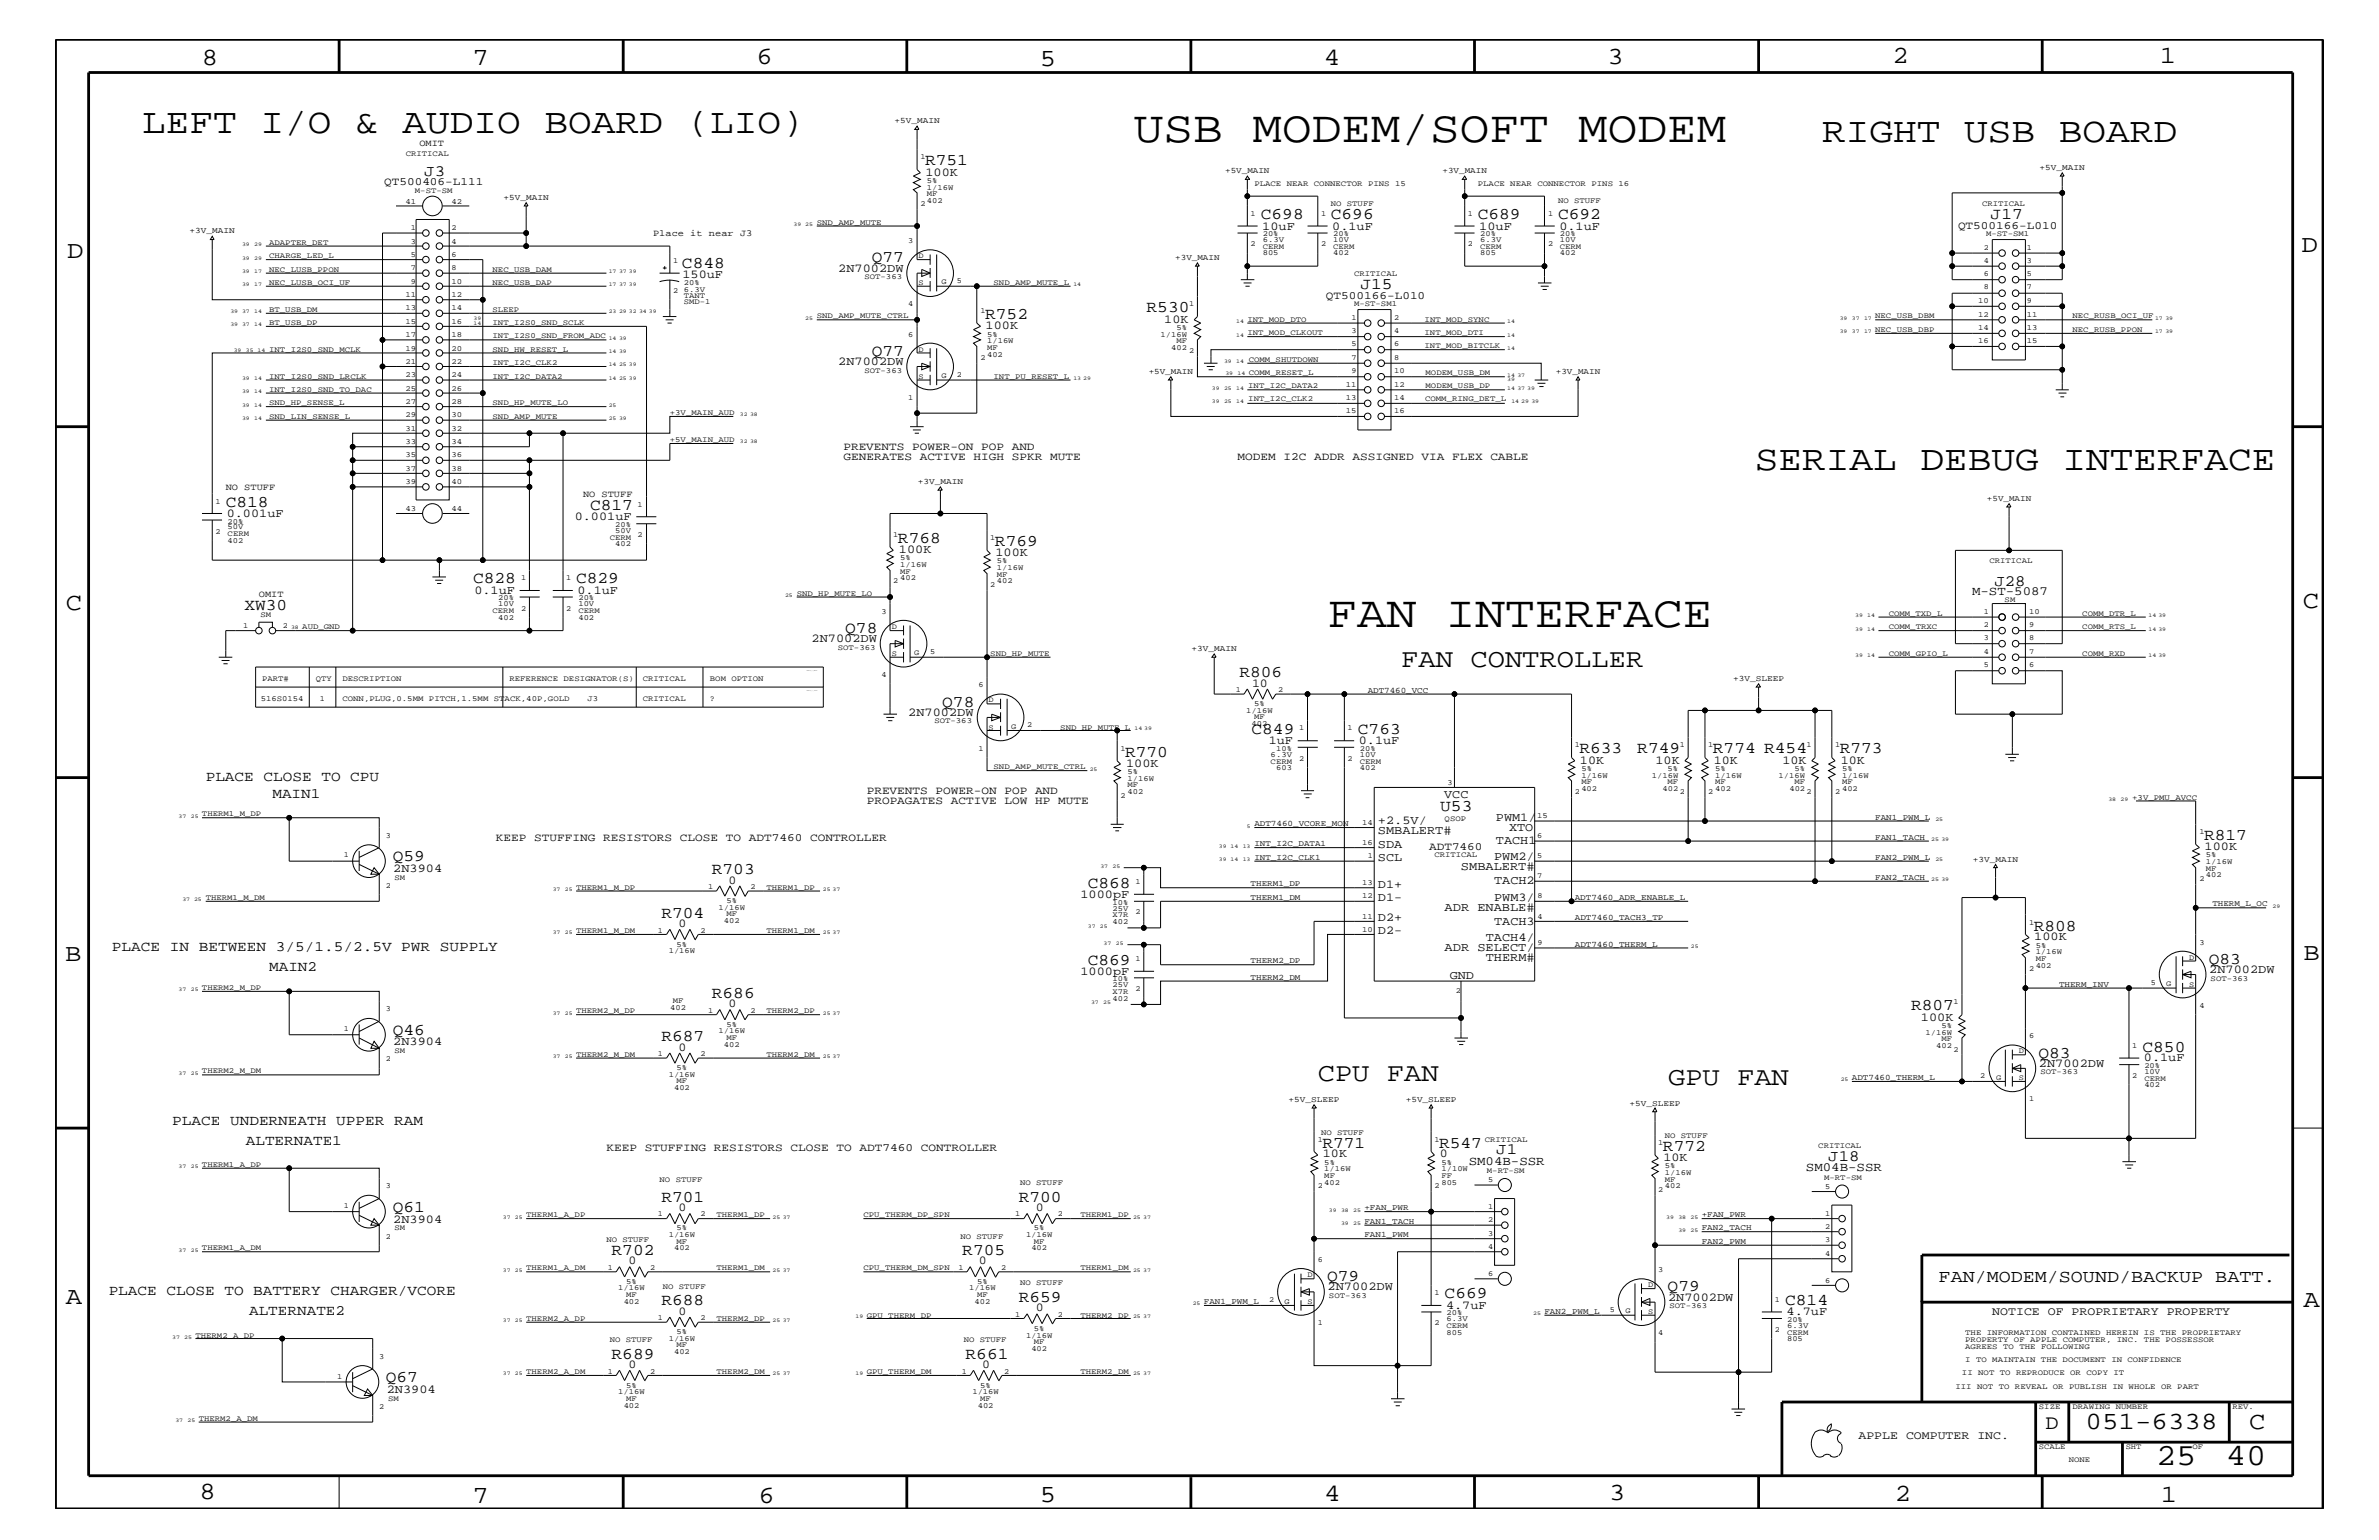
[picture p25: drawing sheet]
<svg xmlns="http://www.w3.org/2000/svg" width="432mm" height="279mm" viewBox="0 0 432 279" stroke-linecap="round" stroke-linejoin="round" font-family="sans-serif">
<defs><g id="words">
<g font-size="8.1">
<text x="205.8" y="25.9">USB MODEM/SOFT MODEM</text>
<text x="241" y="113.8">FAN INTERFACE</text>
</g>
<g font-size="6.4">
<text x="25.8" y="24.1">LEFT I/O &amp; AUDIO BOARD (LIO)</text>
<text x="330.7" y="25.9">RIGHT USB BOARD</text>
<text x="318.5" y="85.3">SERIAL DEBUG INTERFACE</text>
</g>
<g font-size="5.6">
<text x="391.3" y="265.9">25</text>
<text x="404" y="265.9">40</text>
</g>
<g font-size="4.7">
<text x="254.3" y="121">FAN CONTROLLER</text>
<text x="239.2" y="196.2">CPU FAN</text>
<text x="302.8" y="196.8">GPU FAN</text>
</g>
<g font-size="4.5">
<text x="36.7" y="11.7">8</text>
<text x="85.8" y="11.7">7</text>
<text x="137.3" y="11.5">6</text>
<text x="240.3" y="11.7">4</text>
<text x="291.8" y="11.5">3</text>
<text x="343.5" y="11.5">2</text>
<text x="392" y="11.5">1</text>
<text x="188.7" y="12.1">5</text>
<text x="12.2" y="46.8">D</text>
<text x="417.7" y="45.7">D</text>
<text x="11.9" y="110.6">C</text>
<text x="418" y="110.3">C</text>
<text x="11.9" y="174.3">B</text>
<text x="418.1" y="174.2">B</text>
<text x="11.9" y="236.7">A</text>
<text x="418.1" y="237.1">A</text>
<text x="378.5" y="259.3">051-6338</text>
<text x="408.3" y="259.3">C</text>
<text x="36.2" y="271.9">8</text>
<text x="85.8" y="272.7">7</text>
<text x="137.7" y="272.7">6</text>
<text x="188.7" y="272.5">5</text>
<text x="240.4" y="272.3">4</text>
<text x="292.1" y="272.2">3</text>
<text x="343.9" y="272.3">2</text>
<text x="392.2" y="272.6">1</text>
</g>
<text font-size="3.7" x="371.3" y="259.3">D</text>
<text font-size="3.2" x="351.9" y="232.6">FAN/MODEM/SOUND/BACKUP BATT.</text>
<g font-size="3">
<text x="167.9" y="30">R751</text>
<text x="228.9" y="39.8">C698</text>
<text x="241.6" y="39.8">C696</text>
<text x="268.2" y="39.8">C689</text>
<text x="282.8" y="39.8">C692</text>
<text x="361.3" y="39.7">J17</text>
<text x="158.2" y="47.6">Q77</text>
<text x="123.8" y="48.7">C848</text>
<text x="246.9" y="52.4">J15</text>
<text x="178.8" y="57.9">R752</text>
<text x="208.1" y="56.7">R530</text>
<text x="158.2" y="64.5">Q77</text>
<text x="41" y="92">C818</text>
<text x="107.1" y="92.6">C817</text>
<text x="163" y="98.5">R768</text>
<text x="180.6" y="99.1">R769</text>
<text x="85.9" y="105.9">C828</text>
<text x="104.6" y="105.9">C829</text>
<text x="44.4" y="110.6">XW30</text>
<text x="153.4" y="114.8">Q78</text>
<text x="225" y="122.9">R806</text>
<text x="171" y="128.2">Q78</text>
<text x="204.2" y="137.3">R770</text>
<text x="227.2" y="133.2">C849</text>
<text x="246.5" y="133.2">C763</text>
<text x="286.7" y="136.7">R633</text>
<text x="297.2" y="136.7">R749</text>
<text x="310.9" y="136.7">R774 R454</text>
<text x="333.9" y="136.7">R773</text>
<text x="261.4" y="147.1">U53</text>
<text x="400" y="152.4">R817</text>
<text x="71.3" y="156.2">Q59</text>
<text x="129.2" y="158.6">R703</text>
<text x="197.4" y="161.1">C868</text>
<text x="120.1" y="166.5">R704</text>
<text x="369.1" y="168.9">R808</text>
<text x="197.4" y="175">C869</text>
<text x="400.9" y="174.9">Q83</text>
<text x="129.2" y="181">R686</text>
<text x="346.9" y="183.3">R807</text>
<text x="71.3" y="187.7">Q46</text>
<text x="120.1" y="188.9">R687</text>
<text x="370" y="191.9">Q83</text>
<text x="388.9" y="190.8">C850</text>
<text x="240" y="208.2">R771</text>
<text x="261.2" y="208.2">R547</text>
<text x="301.8" y="208.8">R772</text>
<text x="71.3" y="219.8">Q61</text>
<text x="120.1" y="218">R701</text>
<text x="184.9" y="218">R700</text>
<text x="111" y="227.7">R702</text>
<text x="174.7" y="227.7">R705</text>
<text x="240.9" y="232.4">Q79</text>
<text x="120.1" y="236.8">R688</text>
<text x="184.9" y="236.2">R659</text>
<text x="262.2" y="235.6">C669</text>
<text x="302.7" y="234.3">Q79</text>
<text x="324" y="236.8">C814</text>
<text x="70" y="250.7">Q67</text>
<text x="111" y="246.5">R689</text>
<text x="175.3" y="246.5">R661</text>
</g>
<g font-size="2.9">
<text x="77" y="31.9">J3</text>
<text x="362" y="106.3">J28</text>
<text x="271.6" y="209.4">J1</text>
<text x="331.9" y="210.7">J18</text>
</g>
<g font-size="2.6">
<text x="37.3" y="141.7">PLACE CLOSE TO CPU</text>
<text x="49.4" y="144.7">MAIN1</text>
<text x="20.3" y="172.6">PLACE IN BETWEEN 3/5/1.5/2.5V PWR SUPPLY</text>
<text x="48.9" y="176.2">MAIN2</text>
<text x="31.2" y="204.1">PLACE UNDERNEATH UPPER RAM</text>
<text x="44.6" y="207.7">ALTERNATE1</text>
<text x="19.7" y="235">PLACE CLOSE TO BATTERY CHARGER/VCORE</text>
<text x="45.2" y="238.6">ALTERNATE2</text>
</g>
<g font-size="2.3">
<text x="357.9" y="108">M-ST-5087</text>
<text x="266.6" y="211.4">SM04B-SSR</text>
<text x="327.8" y="212.5">SM04B-SSR</text>
</g>
<g font-size="2.2">
<text x="168" y="31.9">100K</text>
<text x="229.1" y="41.7">10uF</text>
<text x="241.8" y="41.7">0.1uF</text>
<text x="268.5" y="41.7">10uF</text>
<text x="283" y="41.7">0.1uF</text>
<text x="123.9" y="50.4">150uF</text>
<text x="152.1" y="49.3">2N7002DW</text>
<text x="178.9" y="59.7">100K</text>
<text x="211.3" y="58.5">10K</text>
<text x="152.1" y="66.2">2N7002DW</text>
<text x="41.1" y="93.8">0.001uF</text>
<text x="104.3" y="94.3">0.001uF</text>
<text x="163.2" y="100.4">100K</text>
<text x="180.7" y="101">100K</text>
<text x="86.1" y="107.7">0.1uF</text>
<text x="104.8" y="107.7">0.1uF</text>
<text x="147.3" y="116.5">2N7002DW</text>
<text x="227.2" y="124.6">10</text>
<text x="164.8" y="129.9">2N7002DW</text>
<text x="230.3" y="135">1uF</text>
<text x="246.6" y="135">0.1uF</text>
<text x="204.4" y="139.1">100K</text>
<text x="286.8" y="138.5">10K</text>
<text x="300.5" y="138.5">10K</text>
<text x="311.1" y="138.5">10K</text>
<text x="323.5" y="138.5">10K</text>
<text x="334.1" y="138.5">10K</text>
<text x="250.1" y="149.5">+2.5V/</text>
<text x="262.1" y="144.8">VCC</text>
<text x="271.5" y="149">PWM1/</text>
<text x="250.1" y="151.3">SMBALERT#</text>
<text x="250.1" y="153.8">SDA</text>
<text x="271.5" y="153.2">TACH1</text>
<text x="273.9" y="150.7">XTO</text>
<text x="400.1" y="154.3">100K</text>
<text x="71.4" y="158.2">2N3904</text>
<text x="132.2" y="160.3">0</text>
<text x="250.1" y="156.2">SCL</text>
<text x="250.1" y="161.1">D1+</text>
<text x="265.2" y="157.9">SMBALERT#</text>
<text x="271.2" y="160.5">TACH2</text>
<text x="271.2" y="156.1">PWM2/</text>
<text x="196.1" y="162.8">1000pF</text>
<text x="250.1" y="163.5">D1-</text>
<text x="250.1" y="167.2">D2+</text>
<text x="262.2" y="165.3">ADR ENABLE#</text>
<text x="271.2" y="163.5">PWM3/</text>
<text x="271.2" y="167.8">TACH3</text>
<text x="123.1" y="168.2">0</text>
<text x="250.1" y="169.5">D2-</text>
<text x="262.2" y="172.6">ADR SELECT/</text>
<text x="269.7" y="170.8">TACH4/</text>
<text x="369.2" y="170.6">100K</text>
<text x="196.1" y="176.8">1000pF</text>
<text x="263.1" y="177.6">GND</text>
<text x="269.7" y="174.4">THERM#</text>
<text x="401" y="176.6">2N7002DW</text>
<text x="132.2" y="182.7">0</text>
<text x="348.7" y="185.2">100K</text>
<text x="71.4" y="189.7">2N3904</text>
<text x="123.1" y="190.6">0</text>
<text x="370.1" y="193.6">2N7002DW</text>
<text x="389.1" y="192.6">0.1uF</text>
<text x="240.1" y="210">10K</text>
<text x="261.4" y="210">0</text>
<text x="301.9" y="210.7">10K</text>
<text x="71.4" y="221.9">2N3904</text>
<text x="123.1" y="219.7">0</text>
<text x="188" y="219.7">0</text>
<text x="114.1" y="229.4">0</text>
<text x="177.7" y="229.4">0</text>
<text x="123.1" y="238.5">0</text>
<text x="188" y="237.9">0</text>
<text x="241" y="234.1">2N7002DW</text>
<text x="262.5" y="237.4">4.7uF</text>
<text x="302.8" y="236">2N7002DW</text>
<text x="324.3" y="238.6">4.7uF</text>
<text x="114.1" y="248.2">0</text>
<text x="178.3" y="248.2">0</text>
<text x="70.2" y="252.8">2N3904</text>
</g>
<g font-size="2.1">
<text x="361.6" y="238.6">NOTICE OF PROPRIETARY PROPERTY</text>
<text x="337.3" y="261.1">APPLE COMPUTER INC.</text>
</g>
<g font-size="2">
<text x="69.7" y="33.6">QT500406-L111</text>
<text x="355.4" y="41.5">QT500166-L010</text>
<text x="240.7" y="54.2">QT500166-L010</text>
<text x="153.1" y="83.5">GENERATES ACTIVE HIGH SPKR MUTE</text>
<text x="153.1" y="81.6">PREVENTS POWER-ON POP AND</text>
<text x="224.6" y="83.5">MODEM I2C ADDR ASSIGNED VIA FLEX CABLE</text>
<text x="157.3" y="145.9">PROPAGATES ACTIVE LOW HP MUTE</text>
<text x="157.3" y="144">PREVENTS POWER-ON POP AND</text>
<text x="90" y="152.6">KEEP STUFFING RESISTORS CLOSE TO ADT7460 CONTROLLER</text>
<text x="259.4" y="154.3">ADT7460</text>
<text x="110.1" y="208.9">KEEP STUFFING RESISTORS CLOSE TO ADT7460 CONTROLLER</text>
</g>
<g font-size="1.7">
<text x="76.1" y="26.5">OMIT</text>
<text x="118.5" y="42.9">Place it near J3</text>
<text x="41" y="88.9">NO STUFF</text>
<text x="105.8" y="90.1">NO STUFF</text>
<text x="47" y="108.3">OMIT</text>
</g>
<g font-size="1.5">
<text x="162.3" y="22.4">+5V_MAIN</text>
<text x="222.4" y="31.4">+5V_MAIN</text>
<text x="261.8" y="31.4">+3V_MAIN</text>
<text x="370.2" y="30.8">+5V_MAIN</text>
<text x="91.4" y="36.4">+5V_MAIN</text>
<text x="34.4" y="42.4">+3V_MAIN</text>
<text x="213.3" y="47.2">+3V_MAIN</text>
<text x="208.5" y="67.8">+5V_MAIN</text>
<text x="282.4" y="67.8">+3V_MAIN</text>
<text x="166.6" y="87.8">+3V_MAIN</text>
<text x="360.6" y="90.9">+5V_MAIN</text>
<text x="216.3" y="118.1">+3V_MAIN</text>
<text x="248.2" y="125.7">ADT7460_VCC</text>
<text x="314.6" y="123.6">+3V_SLEEP</text>
<text x="227.7" y="149.9">ADT7460_VCORE_MON</text>
<text x="340.4" y="148.7">FAN1_PWM_L</text>
<text x="227.7" y="156">INT_I2C_CLK1</text>
<text x="227.7" y="153.5">INT_I2C_DATA1</text>
<text x="340.4" y="156">FAN2_PWM_L</text>
<text x="340.4" y="152.3">FAN1_TACH</text>
<text x="227" y="160.8">THERM1_DP</text>
<text x="340.4" y="159.6">FAN2_TACH</text>
<text x="358.1" y="156.3">+3V_MAIN</text>
<text x="227" y="163.3">THERM1_DM</text>
<text x="285.8" y="163.3">ADT7460_ADR_ENABLE_L</text>
<text x="285.8" y="166.9">ADT7460_TACH3_TP</text>
<text x="401.6" y="164.5">THERM_L_OC</text>
<text x="285.8" y="171.7">ADT7460_THERM_L</text>
<text x="227" y="177.8">THERM2_DM</text>
<text x="227" y="174.8">THERM2_DP</text>
<text x="373.7" y="179">THERM_INV</text>
<text x="336.1" y="195.9">ADT7460_THERM_L</text>
<text x="233.9" y="200">+5V_SLEEP</text>
<text x="255.1" y="200">+5V_SLEEP</text>
<text x="295.8" y="200.6">+5V_SLEEP</text>
<text x="247.6" y="219.6">+FAN_PWR</text>
<text x="308.9" y="220.8">+FAN_PWR</text>
<text x="247.6" y="222">FAN1_TACH</text>
<text x="247.7" y="224.5">FAN1_PWM</text>
<text x="308.9" y="225.7">FAN2_PWM</text>
<text x="308.9" y="223.2">FAN2_TACH</text>
<text x="218.5" y="236.6">FAN1_PWM_L</text>
<text x="280.3" y="238.4">FAN2_PWM_L</text>
</g>
<g font-size="1.4">
<text x="73.7" y="28.3">CRITICAL</text>
<text x="167" y="28.9">1</text>
<text x="75.3" y="35">M-ST-SM</text>
<text x="168.2" y="35.6">MF</text>
<text x="168.2" y="34.4">1/16W</text>
<text x="168.2" y="33.1">5%</text>
<text x="227.7" y="33.8">PLACE NEAR CONNECTOR PINS 15</text>
<text x="268.2" y="33.8">PLACE NEAR CONNECTOR PINS 16</text>
<text x="73.6" y="36.9">41</text>
<text x="74.6" y="41.8">1</text>
<text x="82" y="41.8">2</text>
<text x="82" y="36.9">42</text>
<text x="148.3" y="40.8">SND_AMP_MUTE</text>
<text x="167" y="37.4">2</text>
<text x="168.2" y="36.8">402</text>
<text x="227" y="39.2">1</text>
<text x="239.8" y="39.2">1</text>
<text x="241.6" y="37.4">NO STUFF</text>
<text x="266.4" y="39.2">1</text>
<text x="281" y="39.2">1</text>
<text x="282.8" y="36.8">NO STUFF</text>
<text x="359.7" y="37.4">CRITICAL</text>
<text x="48.9" y="46.8">CHARGE_LED_L</text>
<text x="48.9" y="44.5">ADAPTER_DET</text>
<text x="74.6" y="46.6">5</text>
<text x="74.6" y="44.2">3</text>
<text x="82" y="44.2">4</text>
<text x="82" y="46.6">6</text>
<text x="122.2" y="47.7">1</text>
<text x="164.8" y="44.1">3</text>
<text x="166.7" y="46.8">D</text>
<text x="227" y="44.6">2</text>
<text x="229.2" y="45.2">CERM</text>
<text x="229.2" y="46.3">805</text>
<text x="229.2" y="42.9">20%</text>
<text x="229.2" y="44">6.3V</text>
<text x="239.8" y="44.6">2</text>
<text x="242" y="46.3">402</text>
<text x="242" y="45.2">CERM</text>
<text x="242" y="44">10V</text>
<text x="242" y="42.9">20%</text>
<text x="266.4" y="44.6">2</text>
<text x="268.6" y="46.3">805</text>
<text x="268.6" y="45.2">CERM</text>
<text x="268.6" y="44">6.3V</text>
<text x="268.6" y="42.9">20%</text>
<text x="281" y="44.6">2</text>
<text x="283.1" y="46.3">402</text>
<text x="283.1" y="45.2">CERM</text>
<text x="283.1" y="44">10V</text>
<text x="283.1" y="42.9">20%</text>
<text x="360.1" y="47.7">4</text>
<text x="360.1" y="45.3">2</text>
<text x="360.5" y="42.9">M-ST-SM1</text>
<text x="367.9" y="47.7">3</text>
<text x="367.9" y="45.3">1</text>
<text x="48.9" y="51.7">NEC_LUSB_OCI_UF</text>
<text x="48.9" y="49.3">NEC_LUSB_PPON</text>
<text x="73.6" y="53.9">11</text>
<text x="74.6" y="51.5">9</text>
<text x="74.6" y="49.1">7</text>
<text x="82" y="53.9">12</text>
<text x="82" y="51.5">10</text>
<text x="82" y="49.1">8</text>
<text x="89.4" y="51.7">NEC_USB_DAP</text>
<text x="89.4" y="49.3">NEC_USB_DAM</text>
<text x="122.2" y="53.2">2</text>
<text x="124.1" y="51.7">20%</text>
<text x="124.1" y="52.9">6.3V</text>
<text x="156.9" y="50.7">SOT-363</text>
<text x="166.7" y="51.7">S</text>
<text x="170.9" y="51.6">G</text>
<text x="173.7" y="51.3">5</text>
<text x="180.3" y="51.7">SND_AMP_MUTE_L</text>
<text x="245.8" y="50.2">CRITICAL</text>
<text x="360.1" y="52.5">8</text>
<text x="360.1" y="50.2">6</text>
<text x="367.9" y="52.5">7</text>
<text x="367.9" y="50.2">5</text>
<text x="48.9" y="59">BT_USB_DP</text>
<text x="48.9" y="56.6">BT_USB_DM</text>
<text x="73.6" y="58.7">15</text>
<text x="73.6" y="56.3">13</text>
<text x="82" y="58.7">16</text>
<text x="82" y="56.3">14</text>
<text x="89.4" y="59">INT_I2S0_SND_SCLK</text>
<text x="89.4" y="56.6">SLEEP</text>
<text x="124.1" y="54">TANT</text>
<text x="124.1" y="55.2">SMD-1</text>
<text x="148.3" y="57.8">SND_AMP_MUTE_CTRL</text>
<text x="164.8" y="55.6">4</text>
<text x="178" y="56.8">1</text>
<text x="213.5" y="59.8">5%</text>
<text x="215.8" y="55.6">1</text>
<text x="226.4" y="58.4">INT_MOD_DTO</text>
<text x="245.3" y="58">1</text>
<text x="245.8" y="55.6">M-ST-SM1</text>
<text x="253.1" y="58">2</text>
<text x="258.6" y="58.4">INT_MOD_SYNC</text>
<text x="340.4" y="57.8">NEC_USB_DBM</text>
<text x="359.1" y="59.8">14</text>
<text x="359.1" y="57.4">12</text>
<text x="359.1" y="55">10</text>
<text x="367.9" y="55">9</text>
<text x="367.9" y="59.8">13</text>
<text x="367.9" y="57.4">11</text>
<text x="376.2" y="57.8">NEC_RUSB_OCI_UF</text>
<text x="48.9" y="63.9">INT_I2S0_SND_MCLK</text>
<text x="73.6" y="66">21</text>
<text x="73.6" y="63.6">19</text>
<text x="73.6" y="61.2">17</text>
<text x="82" y="66">22</text>
<text x="82" y="63.6">20</text>
<text x="82" y="61.2">18</text>
<text x="89.4" y="61.4">INT_I2S0_SND_FROM_ADC</text>
<text x="89.4" y="63.9">SND_HW_RESET_L</text>
<text x="164.8" y="61.1">6</text>
<text x="166.7" y="63.9">D</text>
<text x="178" y="65.3">2</text>
<text x="179.2" y="61.1">5%</text>
<text x="179.2" y="63.4">MF</text>
<text x="179.2" y="64.7">402</text>
<text x="179.2" y="62.3">1/16W</text>
<text x="210.7" y="61.1">1/16W</text>
<text x="212.6" y="63.4">402</text>
<text x="213.5" y="62.3">MF</text>
<text x="215.8" y="64">2</text>
<text x="226.4" y="60.8">INT_MOD_CLKOUT</text>
<text x="226.7" y="65.6">COMM_SHUTDOWN</text>
<text x="245.3" y="65.3">7</text>
<text x="245.3" y="62.9">5</text>
<text x="245.3" y="60.5">3</text>
<text x="253.1" y="65.3">8</text>
<text x="253.1" y="62.9">6</text>
<text x="253.1" y="60.5">4</text>
<text x="258.6" y="60.8">INT_MOD_DTI</text>
<text x="258.6" y="63.2">INT_MOD_BITCLK</text>
<text x="340.4" y="60.2">NEC_USB_DBP</text>
<text x="359.1" y="62.3">16</text>
<text x="367.9" y="62.3">15</text>
<text x="376.2" y="60.2">NEC_RUSB_PPON</text>
<text x="48.9" y="68.7">INT_I2S0_SND_LRCLK</text>
<text x="48.9" y="71.1">INT_I2S0_SND_TO_DAC</text>
<text x="73.6" y="70.9">25</text>
<text x="73.6" y="68.4">23</text>
<text x="82" y="70.9">26</text>
<text x="82" y="68.4">24</text>
<text x="89.4" y="66.2">INT_I2C_CLK2</text>
<text x="89.4" y="68.7">INT_I2C_DATA2</text>
<text x="156.9" y="67.6">SOT-363</text>
<text x="166.7" y="68.7">S</text>
<text x="170.9" y="68.5">G</text>
<text x="173.7" y="68.4">2</text>
<text x="180.3" y="68.7">INT_PU_RESET_L</text>
<text x="226.6" y="70.5">INT_I2C_DATA2</text>
<text x="226.7" y="68">COMM_RESET_L</text>
<text x="244.3" y="70.1">11</text>
<text x="245.3" y="67.7">9</text>
<text x="253.1" y="70.1">12</text>
<text x="253.1" y="67.7">10</text>
<text x="258.7" y="68">MODEM_USB_DM</text>
<text x="258.7" y="70.5">MODEM_USB_DP</text>
<text x="48.9" y="73.5">SND_HP_SENSE_L</text>
<text x="48.9" y="76">SND_LIN_SENSE_L</text>
<text x="73.6" y="75.7">29</text>
<text x="73.6" y="73.3">27</text>
<text x="82" y="75.7">30</text>
<text x="82" y="73.3">28</text>
<text x="89.4" y="73.5">SND_HP_MUTE_LO</text>
<text x="89.4" y="76">SND_AMP_MUTE</text>
<text x="121.6" y="75.4">+3V_MAIN_AUD</text>
<text x="164.8" y="72.6">1</text>
<text x="226.6" y="72.8">INT_I2C_CLK2</text>
<text x="244.3" y="75">15</text>
<text x="244.3" y="72.6">13</text>
<text x="253.1" y="75">16</text>
<text x="253.1" y="72.6">14</text>
<text x="258.7" y="72.8">COMM_RING_DET_L</text>
<text x="73.6" y="83">35</text>
<text x="73.6" y="80.5">33</text>
<text x="73.6" y="78.2">31</text>
<text x="82" y="83">36</text>
<text x="82" y="80.5">34</text>
<text x="82" y="78.2">32</text>
<text x="121.6" y="80.2">+5V_MAIN_AUD</text>
<text x="73.6" y="87.8">39</text>
<text x="73.6" y="85.4">37</text>
<text x="82" y="87.8">40</text>
<text x="82" y="85.4">38</text>
<text x="39.1" y="91.4">1</text>
<text x="41.3" y="95">20%</text>
<text x="73.6" y="92.7">43</text>
<text x="82" y="92.7">44</text>
<text x="111.7" y="95.6">20%</text>
<text x="115.7" y="92">1</text>
<text x="39.1" y="96.8">2</text>
<text x="41.3" y="98.5">402</text>
<text x="41.3" y="97.3">CERM</text>
<text x="41.3" y="96">50V</text>
<text x="110.7" y="97.9">CERM</text>
<text x="111.7" y="96.7">50V</text>
<text x="111.7" y="99.1">402</text>
<text x="115.7" y="97.4">2</text>
<text x="162.1" y="97.4">1</text>
<text x="163.4" y="101.6">5%</text>
<text x="179.7" y="98">1</text>
<text x="94.6" y="105.3">1</text>
<text x="102.8" y="105.3">1</text>
<text x="162.1" y="105.9">2</text>
<text x="163.4" y="102.9">1/16W</text>
<text x="163.4" y="104.1">MF</text>
<text x="163.4" y="105.3">402</text>
<text x="179.7" y="106.5">2</text>
<text x="180.9" y="104.7">MF</text>
<text x="180.9" y="102.2">5%</text>
<text x="180.9" y="103.5">1/16W</text>
<text x="180.9" y="105.9">402</text>
<text x="361.1" y="102.2">CRITICAL</text>
<text x="44.2" y="114">1</text>
<text x="47.3" y="112">SM</text>
<text x="51.4" y="114">2</text>
<text x="89.4" y="111.2">CERM</text>
<text x="90.4" y="112.5">402</text>
<text x="90.4" y="110">10V</text>
<text x="90.4" y="108.9">20%</text>
<text x="94.6" y="110.8">2</text>
<text x="102.8" y="110.8">2</text>
<text x="105" y="112.5">402</text>
<text x="105" y="111.2">CERM</text>
<text x="105" y="110">10V</text>
<text x="105" y="108.9">20%</text>
<text x="144.6" y="108.1">SND_HP_MUTE_LO</text>
<text x="160" y="111.4">3</text>
<text x="342.8" y="111.7">COMM_TXD_L</text>
<text x="360.1" y="113.8">2</text>
<text x="360.1" y="111.4">1</text>
<text x="363.9" y="109.2">SM</text>
<text x="368.3" y="113.8">9</text>
<text x="368.3" y="111.4">10</text>
<text x="378" y="111.7">COMM_DTR_L</text>
<text x="54.9" y="114.2">AUD_GND</text>
<text x="152.1" y="117.9">SOT-363</text>
<text x="161.9" y="114.2">D</text>
<text x="161.9" y="119">S</text>
<text x="165.9" y="118.9">G</text>
<text x="168.8" y="118.6">5</text>
<text x="179.7" y="119">SND_HP_MUTE</text>
<text x="342.8" y="119">COMM_GPIO_L</text>
<text x="342.8" y="114.2">COMM_TRXC</text>
<text x="360.1" y="118.6">4</text>
<text x="360.1" y="116.2">3</text>
<text x="368.3" y="116.2">8</text>
<text x="368.3" y="118.6">7</text>
<text x="378" y="119">COMM_RXD</text>
<text x="378" y="114.2">COMM_RTS_L</text>
<text x="47.6" y="123.5">PART#</text>
<text x="57.3" y="123.5">QTY</text>
<text x="62.1" y="123.5">DESCRIPTION</text>
<text x="92.5" y="123.5">REFERENCE DESIGNATOR(S)</text>
<text x="116.7" y="123.5">CRITICAL</text>
<text x="128.9" y="123.5">BOM OPTION</text>
<text x="160" y="122.9">4</text>
<text x="177.6" y="124.7">6</text>
<text x="224.3" y="125.5">1</text>
<text x="232" y="125.5">2</text>
<text x="360.1" y="121">5</text>
<text x="368.3" y="121">6</text>
<text x="47.3" y="127.1">516S0154</text>
<text x="58" y="127.1">1</text>
<text x="62.1" y="127.1">CONN,PLUG,0.5MM PITCH,1.5MM STACK,40P,GOLD</text>
<text x="106.6" y="127.1">J3</text>
<text x="116.7" y="127.1">CRITICAL</text>
<text x="128.9" y="127.1">?</text>
<text x="169.6" y="131.3">SOT-363</text>
<text x="179.4" y="127.5">D</text>
<text x="186.4" y="131.9">2</text>
<text x="226.2" y="129.3">1/16W</text>
<text x="227.2" y="131.7">402</text>
<text x="227.6" y="128">5%</text>
<text x="227.6" y="130.5">MF</text>
<text x="177.6" y="136.2">1</text>
<text x="179.4" y="132.4">S</text>
<text x="183.6" y="132.2">G</text>
<text x="192.4" y="132.4">SND_HP_MUTE_L</text>
<text x="203.4" y="136.2">1</text>
<text x="230.6" y="137.3">6.3V</text>
<text x="231.6" y="136.2">10%</text>
<text x="235.8" y="132.5">1</text>
<text x="244.6" y="132.5">1</text>
<text x="246.8" y="136.2">20%</text>
<text x="246.8" y="137.3">10V</text>
<text x="285.8" y="135.6">1</text>
<text x="304.9" y="135.6">1</text>
<text x="310" y="135.6">1</text>
<text x="327.9" y="135.6">1</text>
<text x="333.1" y="135.6">1</text>
<text x="180.3" y="139.6">SND_AMP_MUTE_CTRL</text>
<text x="204.6" y="140.5">5%</text>
<text x="204.6" y="141.7">1/16W</text>
<text x="204.6" y="142.9">MF</text>
<text x="230.6" y="138.5">CERM</text>
<text x="231.6" y="139.7">603</text>
<text x="235.8" y="138">2</text>
<text x="244.6" y="138">2</text>
<text x="246.8" y="138.5">CERM</text>
<text x="246.8" y="139.7">402</text>
<text x="262.7" y="142.4">3</text>
<text x="287" y="142.3">MF</text>
<text x="287" y="143.5">402</text>
<text x="287" y="141.1">1/16W</text>
<text x="287" y="139.8">5%</text>
<text x="299.8" y="141.1">1/16W</text>
<text x="301.8" y="143.5">402</text>
<text x="302.7" y="139.8">5%</text>
<text x="302.7" y="142.3">MF</text>
<text x="311.3" y="139.8">5%</text>
<text x="311.3" y="142.3">MF</text>
<text x="311.3" y="143.5">402</text>
<text x="311.3" y="141.1">1/16W</text>
<text x="322.8" y="141.1">1/16W</text>
<text x="324.8" y="143.5">402</text>
<text x="325.7" y="142.3">MF</text>
<text x="325.7" y="139.8">5%</text>
<text x="334.3" y="139.8">5%</text>
<text x="334.3" y="143.5">402</text>
<text x="334.3" y="141.1">1/16W</text>
<text x="334.3" y="142.3">MF</text>
<text x="36.7" y="148.1">THERM1_M_DP</text>
<text x="203.4" y="144.7">2</text>
<text x="204.6" y="144">402</text>
<text x="247.2" y="149.7">14</text>
<text x="262.2" y="149">QSOP</text>
<text x="279" y="148.4">15</text>
<text x="285.8" y="144">2</text>
<text x="304.9" y="144">2</text>
<text x="310" y="144">2</text>
<text x="327.9" y="144">2</text>
<text x="333.1" y="144">2</text>
<text x="387" y="145.1">+3V_PMU_AVCC</text>
<text x="62.4" y="155.6">1</text>
<text x="70" y="152">3</text>
<text x="247.2" y="153.4">16</text>
<text x="248.2" y="155.7">1</text>
<text x="260.3" y="155.6">CRITICAL</text>
<text x="279" y="152.1">6</text>
<text x="279" y="155.7">5</text>
<text x="399.2" y="151.3">1</text>
<text x="400.4" y="155.6">5%</text>
<text x="70" y="161.1">2</text>
<text x="71.6" y="159.6">SM</text>
<text x="104.6" y="161.4">THERM1_M_DP</text>
<text x="128.5" y="161.3">1</text>
<text x="136.2" y="161.3">2</text>
<text x="139.1" y="161.4">THERM1_DP</text>
<text x="206.1" y="160.5">1</text>
<text x="247.2" y="160.6">13</text>
<text x="279" y="159.4">7</text>
<text x="399.2" y="159.9">2</text>
<text x="400.4" y="159.2">402</text>
<text x="400.4" y="156.8">1/16W</text>
<text x="400.4" y="158">MF</text>
<text x="37.3" y="163.3">THERM1_M_DM</text>
<text x="130.4" y="165">1/16W</text>
<text x="131.4" y="167.5">402</text>
<text x="131.9" y="163.9">5%</text>
<text x="131.9" y="166.2">MF</text>
<text x="201.9" y="164.1">10%</text>
<text x="201.9" y="165.2">25V</text>
<text x="201.9" y="166.4">X7R</text>
<text x="201.9" y="167.6">402</text>
<text x="206.1" y="165.9">2</text>
<text x="247.2" y="166.7">11</text>
<text x="247.2" y="163">12</text>
<text x="279.1" y="166.7">4</text>
<text x="279.1" y="163">8</text>
<text x="368.3" y="167.8">1</text>
<text x="104.6" y="169.3">THERM1_M_DM</text>
<text x="119.4" y="169.2">1</text>
<text x="121.4" y="172.9">1/16W</text>
<text x="122.8" y="171.7">5%</text>
<text x="127.2" y="169.2">2</text>
<text x="139.1" y="169.3">THERM1_DM</text>
<text x="247.2" y="169.1">10</text>
<text x="279.1" y="171.5">9</text>
<text x="369.5" y="173.2">1/16W</text>
<text x="369.5" y="172">5%</text>
<text x="399.2" y="171.4">3</text>
<text x="36.7" y="179.6">THERM2_M_DP</text>
<text x="201.9" y="178">10%</text>
<text x="201.9" y="179.1">25V</text>
<text x="206.1" y="179.9">2</text>
<text x="206.1" y="174.4">1</text>
<text x="368.3" y="176.2">2</text>
<text x="369.5" y="174.4">MF</text>
<text x="369.5" y="175.6">402</text>
<text x="390.4" y="178.7">5</text>
<text x="393.2" y="178.8">G</text>
<text x="397.3" y="174.2">D</text>
<text x="397.3" y="179">S</text>
<text x="401.2" y="177.9">SOT-363</text>
<text x="70" y="183.5">3</text>
<text x="104.6" y="183.8">THERM2_M_DP</text>
<text x="121.7" y="183.2">402</text>
<text x="122.1" y="182.1">MF</text>
<text x="128.5" y="183.8">1</text>
<text x="136.2" y="183.8">2</text>
<text x="139.1" y="183.8">THERM2_DP</text>
<text x="201.9" y="180.4">X7R</text>
<text x="201.9" y="181.6">402</text>
<text x="264.2" y="180.2">2</text>
<text x="354.6" y="182.2">1</text>
<text x="399.2" y="182.9">4</text>
<text x="62.4" y="187.1">1</text>
<text x="71.6" y="191.1">SM</text>
<text x="104.6" y="191.7">THERM2_M_DM</text>
<text x="119.4" y="191.6">1</text>
<text x="127.2" y="191.6">2</text>
<text x="130.4" y="187.5">1/16W</text>
<text x="131.4" y="189.9">402</text>
<text x="131.9" y="188.7">MF</text>
<text x="131.9" y="186.3">5%</text>
<text x="139.1" y="191.7">THERM2_DM</text>
<text x="349.5" y="187.7">1/16W</text>
<text x="351.5" y="190.2">402</text>
<text x="352.4" y="186.5">5%</text>
<text x="352.4" y="188.9">MF</text>
<text x="354.6" y="190.8">2</text>
<text x="366.4" y="191.1">D</text>
<text x="368.3" y="188.3">6</text>
<text x="387" y="190.2">1</text>
<text x="36.7" y="194.8">THERM2_M_DM</text>
<text x="70" y="192.6">2</text>
<text x="121.4" y="195.4">1/16W</text>
<text x="122.3" y="197.8">402</text>
<text x="122.8" y="194.2">5%</text>
<text x="122.8" y="196.5">MF</text>
<text x="359.4" y="195.6">2</text>
<text x="362.3" y="195.9">G</text>
<text x="366.4" y="195.9">S</text>
<text x="370.3" y="194.8">SOT-363</text>
<text x="387" y="195.6">2</text>
<text x="389.2" y="197.3">402</text>
<text x="389.2" y="196.1">CERM</text>
<text x="389.2" y="194.8">10V</text>
<text x="389.2" y="193.8">20%</text>
<text x="368.3" y="199.8">1</text>
<text x="239.2" y="207.1">1</text>
<text x="239.8" y="205.9">NO STUFF</text>
<text x="260.3" y="207.1">1</text>
<text x="269.5" y="207.1">CRITICAL</text>
<text x="301" y="207.7">1</text>
<text x="302.2" y="206.5">NO STUFF</text>
<text x="330" y="208.3">CRITICAL</text>
<text x="36.7" y="211.7">THERM1_A_DP</text>
<text x="70" y="215.6">3</text>
<text x="119.7" y="214.4">NO STUFF</text>
<text x="185.2" y="215">NO STUFF</text>
<text x="239.2" y="215.6">2</text>
<text x="240.4" y="215">402</text>
<text x="240.4" y="213.8">MF</text>
<text x="240.4" y="212.5">1/16W</text>
<text x="240.4" y="211.4">5%</text>
<text x="260.3" y="215.6">2</text>
<text x="261.6" y="211.4">5%</text>
<text x="261.6" y="212.5">1/10W</text>
<text x="261.6" y="213.8">FF</text>
<text x="261.6" y="215">805</text>
<text x="269.9" y="212.8">M-RT-SM</text>
<text x="270.1" y="214.5">5</text>
<text x="302.2" y="214.4">MF</text>
<text x="302.2" y="215.6">402</text>
<text x="302.2" y="211.9">5%</text>
<text x="302.2" y="213.2">1/16W</text>
<text x="331.1" y="214.1">M-RT-SM</text>
<text x="331.3" y="215.8">5</text>
<text x="62.4" y="219.2">1</text>
<text x="95.5" y="220.8">THERM1_A_DP</text>
<text x="119.4" y="220.7">1</text>
<text x="127.2" y="220.7">2</text>
<text x="130" y="220.8">THERM1_DP</text>
<text x="156.7" y="220.8">CPU_THERM_DP_SPN</text>
<text x="184.2" y="220.7">1</text>
<text x="192" y="220.7">2</text>
<text x="196.1" y="220.8">THERM1_DP</text>
<text x="270.1" y="221.8">2</text>
<text x="270.1" y="219.4">1</text>
<text x="301" y="216.2">2</text>
<text x="331.3" y="220.6">1</text>
<text x="36.7" y="226.9">THERM1_A_DM</text>
<text x="70" y="224.7">2</text>
<text x="71.6" y="223.2">SM</text>
<text x="110.1" y="225.3">NO STUFF</text>
<text x="121.4" y="224.5">1/16W</text>
<text x="122.3" y="226.9">402</text>
<text x="122.8" y="225.7">MF</text>
<text x="122.8" y="223.2">5%</text>
<text x="174.3" y="224.7">NO STUFF</text>
<text x="186.2" y="224.5">1/16W</text>
<text x="187.2" y="226.9">402</text>
<text x="187.7" y="223.2">5%</text>
<text x="187.7" y="225.7">MF</text>
<text x="270.1" y="226.7">4</text>
<text x="270.1" y="224.2">3</text>
<text x="331.3" y="227.9">4</text>
<text x="331.3" y="225.4">3</text>
<text x="331.3" y="223">2</text>
<text x="95.5" y="230.5">THERM1_A_DM</text>
<text x="110.3" y="230.4">1</text>
<text x="113.7" y="232.9">5%</text>
<text x="118" y="230.4">2</text>
<text x="120.3" y="233.8">NO STUFF</text>
<text x="130" y="230.5">THERM1_DM</text>
<text x="156.7" y="230.5">CPU_THERM_DM_SPN</text>
<text x="174" y="230.4">1</text>
<text x="177.3" y="232.9">5%</text>
<text x="181.7" y="230.4">2</text>
<text x="185.2" y="233.2">NO STUFF</text>
<text x="196.1" y="230.5">THERM1_DM</text>
<text x="237.3" y="231.8">D</text>
<text x="239.2" y="229">6</text>
<text x="270.1" y="231.5">6</text>
<text x="299.1" y="233.5">D</text>
<text x="301" y="230.7">3</text>
<text x="331.3" y="232.7">6</text>
<text x="95.5" y="239.6">THERM2_A_DP</text>
<text x="112.2" y="234.1">1/16W</text>
<text x="113.2" y="236.6">402</text>
<text x="113.7" y="235.4">MF</text>
<text x="119.4" y="239.5">1</text>
<text x="127.2" y="239.5">2</text>
<text x="130" y="239.6">THERM2_DP</text>
<text x="157.3" y="239">GPU_THERM_DP</text>
<text x="175.9" y="234.1">1/16W</text>
<text x="176.9" y="236.6">402</text>
<text x="177.3" y="235.4">MF</text>
<text x="184.2" y="238.9">1</text>
<text x="192" y="238.9">2</text>
<text x="196.1" y="239">THERM2_DP</text>
<text x="230.4" y="236.2">2</text>
<text x="233.2" y="236.5">G</text>
<text x="237.3" y="236.6">S</text>
<text x="241.2" y="235.5">SOT-363</text>
<text x="260.3" y="235">1</text>
<text x="262.6" y="238.6">20%</text>
<text x="262.6" y="239.7">6.3V</text>
<text x="292.2" y="238">5</text>
<text x="295.1" y="238.3">G</text>
<text x="299.1" y="238.4">S</text>
<text x="303" y="237.3">SOT-363</text>
<text x="322.2" y="236.2">1</text>
<text x="324.4" y="239.9">20%</text>
<text x="35.5" y="242.7">THERM2_A_DP</text>
<text x="110.7" y="243.5">NO STUFF</text>
<text x="121.4" y="243.3">1/16W</text>
<text x="122.3" y="245.6">402</text>
<text x="122.8" y="244.5">MF</text>
<text x="122.8" y="242">5%</text>
<text x="174.9" y="243.5">NO STUFF</text>
<text x="186.2" y="242.7">1/16W</text>
<text x="187.2" y="245.1">402</text>
<text x="187.7" y="241.4">5%</text>
<text x="187.7" y="243.9">MF</text>
<text x="239.2" y="240.5">1</text>
<text x="260.3" y="240.5">2</text>
<text x="262.6" y="240.9">CERM</text>
<text x="262.6" y="242.2">805</text>
<text x="301" y="242.3">4</text>
<text x="322.2" y="241.7">2</text>
<text x="324.4" y="240.9">6.3V</text>
<text x="324.4" y="242.2">CERM</text>
<text x="324.4" y="243.4">805</text>
<text x="356.7" y="244.7">AGREES TO THE FOLLOWING</text>
<text x="356.7" y="243.5">PROPERTY OF APPLE COMPUTER, INC. THE POSSESSOR</text>
<text x="356.7" y="242.3">THE INFORMATION CONTAINED HEREIN IS THE PROPRIETARY</text>
<text x="61.2" y="250.1">1</text>
<text x="68.8" y="246.5">3</text>
<text x="95.5" y="249.3">THERM2_A_DM</text>
<text x="110.3" y="249.2">1</text>
<text x="113.7" y="251.7">5%</text>
<text x="118" y="249.2">2</text>
<text x="130" y="249.3">THERM2_DM</text>
<text x="157.3" y="249.3">GPU_THERM_DM</text>
<text x="174.6" y="249.2">1</text>
<text x="177.9" y="251.7">5%</text>
<text x="182.3" y="249.2">2</text>
<text x="196.1" y="249.3">THERM2_DM</text>
<text x="354.9" y="252">III NOT TO REVEAL OR PUBLISH IN WHOLE OR PART</text>
<text x="356.1" y="249.5">II NOT TO REPRODUCE OR COPY IT</text>
<text x="356.7" y="247.2">I TO MAINTAIN THE DOCUMENT IN CONFIDENCE</text>
<text x="36.1" y="257.8">THERM2_A_DM</text>
<text x="68.8" y="255.6">2</text>
<text x="70.4" y="254.2">SM</text>
<text x="112.2" y="252.9">1/16W</text>
<text x="113.2" y="255.4">402</text>
<text x="113.7" y="254.2">MF</text>
<text x="176.5" y="252.9">1/16W</text>
<text x="177.5" y="255.4">402</text>
<text x="177.9" y="254.2">MF</text>
<text x="370.1" y="255.6">SIZE</text>
<text x="376.2" y="255.6">DRAWING NUMBER</text>
<text x="405.2" y="255.6">REV.</text>
<text x="370.1" y="262.9">SCALE</text>
<text x="385.8" y="262.9">SHT</text>
<text x="397.9" y="262.9">OF</text>
<text x="375.5" y="265.3">NONE</text>
</g>
<g font-size="1">
<text x="144" y="41">39 25</text>
<text x="43.9" y="47.1">39</text>
<text x="43.9" y="44.6">39</text>
<text x="46.1" y="47.1">29</text>
<text x="46.1" y="44.6">29</text>
<text x="43.9" y="51.9">39</text>
<text x="43.9" y="49.6">39</text>
<text x="46.1" y="51.9">17</text>
<text x="46.1" y="49.6">17</text>
<text x="110.5" y="51.9">17 37 39</text>
<text x="110.5" y="49.6">17 37 39</text>
<text x="194.8" y="51.9">14</text>
<text x="41.8" y="59.2">39 37</text>
<text x="41.8" y="56.8">39 37</text>
<text x="46.1" y="59.2">14</text>
<text x="46.1" y="56.8">14</text>
<text x="85.9" y="58.1">39</text>
<text x="85.9" y="59">14</text>
<text x="110.5" y="56.8">23 29 32 34 39</text>
<text x="146.1" y="58">25</text>
<text x="224.4" y="58.6">14</text>
<text x="273.6" y="58.6">14</text>
<text x="333.9" y="58">39</text>
<text x="336.1" y="58">37</text>
<text x="338.3" y="58">17</text>
<text x="391.2" y="58">17 39</text>
<text x="42.4" y="63.9">39</text>
<text x="44.6" y="63.9">35 14</text>
<text x="110.5" y="61.7">14 39</text>
<text x="110.5" y="64">14 39</text>
<text x="222.2" y="65.9">39</text>
<text x="224.4" y="61.1">14</text>
<text x="224.4" y="65.9">14</text>
<text x="273.6" y="61.1">14</text>
<text x="273.6" y="63.4">14</text>
<text x="333.9" y="60.5">39</text>
<text x="336.1" y="60.5">37</text>
<text x="338.3" y="60.5">17</text>
<text x="391.2" y="60.5">17 39</text>
<text x="43.9" y="68.9">39</text>
<text x="43.9" y="71.3">39</text>
<text x="46.1" y="68.9">14</text>
<text x="46.1" y="71.3">14</text>
<text x="110.5" y="66.5">14 25 39</text>
<text x="110.5" y="68.9">14 25 39</text>
<text x="194.8" y="68.9">13 29</text>
<text x="220" y="70.7">39</text>
<text x="222.2" y="70.7">25</text>
<text x="222.4" y="68">39</text>
<text x="224.4" y="70.7">14</text>
<text x="224.6" y="68">14</text>
<text x="273.6" y="69.2">39</text>
<text x="273.6" y="68.4">14 37</text>
<text x="273.6" y="70.7">14 37 39</text>
<text x="43.9" y="73.8">39</text>
<text x="43.9" y="76.2">39</text>
<text x="46.1" y="73.8">14</text>
<text x="46.1" y="76.2">14</text>
<text x="110.5" y="73.8">25</text>
<text x="110.5" y="76.2">25 39</text>
<text x="134.3" y="75.6">32 38</text>
<text x="220" y="73.2">39</text>
<text x="222.2" y="73.2">25</text>
<text x="224.4" y="73.2">14</text>
<text x="274.3" y="73.2">14 29 39</text>
<text x="134.3" y="80.5">32 38</text>
<text x="142.5" y="108.3">25</text>
<text x="336.7" y="112">39</text>
<text x="338.9" y="112">14</text>
<text x="390" y="112">14 39</text>
<text x="52.8" y="114.2">38</text>
<text x="336.7" y="119.2">39</text>
<text x="336.7" y="114.4">39</text>
<text x="338.9" y="119.2">14</text>
<text x="338.9" y="114.4">14</text>
<text x="390" y="119.2">14 39</text>
<text x="390" y="114.4">14 39</text>
<text x="205.9" y="132.4">14 39</text>
<text x="197.8" y="139.8">25</text>
<text x="32.4" y="148.4">37</text>
<text x="34.6" y="148.4">25</text>
<text x="351.3" y="149">25</text>
<text x="382.7" y="145.3">38</text>
<text x="384.9" y="145.3">29</text>
<text x="221.2" y="153.8">39 14</text>
<text x="225.6" y="153.8">13</text>
<text x="226.3" y="150.1">5</text>
<text x="350.5" y="152.6">25 39</text>
<text x="100.3" y="161.7">37</text>
<text x="102.5" y="161.7">25</text>
<text x="149.4" y="161.7">25 37</text>
<text x="199.7" y="157.4">37</text>
<text x="201.9" y="157.4">25</text>
<text x="221.2" y="156.2">39 14</text>
<text x="225.6" y="156.2">13</text>
<text x="350.5" y="159.9">25 39</text>
<text x="351.3" y="156.2">25</text>
<text x="33.1" y="163.5">37 25</text>
<text x="412.5" y="164.7">29</text>
<text x="100.3" y="169.5">37</text>
<text x="102.5" y="169.5">25</text>
<text x="149.4" y="169.5">25 37</text>
<text x="197.4" y="168.3">37</text>
<text x="199.6" y="168.3">25</text>
<text x="200.3" y="171.4">37</text>
<text x="202.5" y="171.4">25</text>
<text x="306.9" y="172">25</text>
<text x="32.4" y="179.9">37</text>
<text x="34.6" y="179.9">25</text>
<text x="100.3" y="184.1">37</text>
<text x="102.5" y="184.1">25</text>
<text x="149.4" y="184.1">25 37</text>
<text x="198" y="182.2">37</text>
<text x="200.2" y="182.2">25</text>
<text x="100.3" y="192">37</text>
<text x="102.5" y="192">25</text>
<text x="149.4" y="192">25 37</text>
<text x="32.4" y="195">37</text>
<text x="34.6" y="195">25</text>
<text x="334.1" y="196.2">25</text>
<text x="32.4" y="211.9">37</text>
<text x="34.6" y="211.9">25</text>
<text x="91.3" y="221.1">37</text>
<text x="93.5" y="221.1">25</text>
<text x="140.2" y="221.1">25 37</text>
<text x="205.7" y="221.1">25 37</text>
<text x="241.2" y="219.8">39</text>
<text x="243.4" y="219.8">38</text>
<text x="245.6" y="219.8">25</text>
<text x="302.4" y="221.1">39</text>
<text x="304.6" y="221.1">38</text>
<text x="306.8" y="221.1">25</text>
<text x="32.4" y="227.1">37</text>
<text x="34.6" y="227.1">25</text>
<text x="243.4" y="222.3">39</text>
<text x="245.6" y="222.3">25</text>
<text x="304.6" y="223.5">39</text>
<text x="306.8" y="223.5">25</text>
<text x="91.3" y="230.7">37</text>
<text x="93.5" y="230.7">25</text>
<text x="140.2" y="230.7">25 37</text>
<text x="205.7" y="230.7">25 37</text>
<text x="91.3" y="239.9">37</text>
<text x="93.5" y="239.9">25</text>
<text x="140.2" y="239.9">25 37</text>
<text x="155.3" y="239.2">19</text>
<text x="205.7" y="239.2">25 37</text>
<text x="216.5" y="236.8">25</text>
<text x="278.3" y="238.6">25</text>
<text x="31.2" y="242.9">37</text>
<text x="33.4" y="242.9">25</text>
<text x="91.3" y="249.5">37</text>
<text x="93.5" y="249.5">25</text>
<text x="140.2" y="249.5">25 37</text>
<text x="155.3" y="249.5">19</text>
<text x="205.7" y="249.5">25 37</text>
<text x="31.8" y="258">37</text>
<text x="34" y="258">25</text>
</g>
</g></defs>
<g fill="none" stroke="#000" stroke-width=".18">
<path d="M71.9 37.4h4.8M75.5 39.8h6v50.9h-6zM80.3 37.4h4.9M95.5 36.8l.3 .6h-.6zM95.5 37.4v4.9M166.5 22.9l.3 .6h-.8zM166.5 23.5v7.3l.5 .6-1.2 .5 1.2 .6-1.2 .6 1.2 .7-1.2 .6 .7 .6v12.1h2.3M226.4 31.9l.4 .6h-.7zM226.4 32.5v3.1h12.8v5.4M226.4 35.6v5.4M265.9 31.9l.3 .6h-.8zM265.9 32.5v3.1"/>
<path d="M374.3 31.4l.4 .5h-.7zM374.3 35h-20v15.7h8.5M374.3 31.9v14M38.5 42.9l.4 .6h-.7zM38.5 43.5v10.9h38.2M48.3 51.9h28.4M48.3 59.2h28.4M48.3 56.8h28.4M48.3 49.6h28.4M48.3 47.1h28.4M48.3 44.6h28.4M76.7 42.3h-7.3v24.2"/>
<path d="M80.3 47.1h7.3v7.3h-7.3M80.3 42.3h15.2v2.3M80.3 51.9h29.8M80.3 59.2h37v34.6M80.3 56.8h29.8M80.3 49.6h29.8M80.3 44.6h41.3v5M87.6 54.4v47.2M119.7 51.1a5.8 5.8 0 0 1 3.6 0M119.7 49.6h3.7M120.3 48.6h.7M120.3 57.4h2.5"/>
<path d="M120.7 48.3v.6M120.8 58h1.5M121.2 58.6h.7M121.6 50.7v6.7M148.3 58h18.2v6h2.3M148.3 41h18.2M166.5 51.9h2.3M167.3 48.9l1.5 .7-1.5 .6zM168.8 49.6h-2.3v8.4M168.8 46.2v1.8M168.8 48.6v1.8M168.8 51v1.9"/>
<path d="M170 51.9h7.3M170 46.2v6.7M194.3 51.9h-17v6.7l.7 .6-1.3 .6 1.3 .7-1.3 .6 1.3 .6-1.3 .6 .6 .6v12.1h-10.8M217.3 48.3v9.1l-.6 .6 1.2 .6-1.2 .6 1.2 .6-1.2 .7 1.2 .6-.6 .6v6.7h30.4M217.3 47.7l.4 .6h-.7zM224.6 42.3h3.7M224.6 41h3.7M225.2 50.7h2.5M225.7 51.3h1.5M226.1 51.9h.7M226.4 42.3v6M226.4 58.6h21.3"/>
<path d="M237.3 42.3h3.7M237.3 41h3.7M239.2 42.3v6h-12.8v2.4M246.5 56.2h6v21.8h-6zM251.3 58.6h21.8M264 42.3h3.6M264 41h3.6M265.9 41v-5.4h14.4v5.4M265.9 42.3v6h14.4v3M278.6 42.3h3.6M278.6 41h3.6M279.1 51.3h2.5"/>
<path d="M279.7 51.9h1.4M280 52.5h.8M280.3 42.3v6M340.4 58h22.4M354.3 55.6v7.3h8.5M354.3 48.3h8.5M354.3 45.9h8.5M361.6 43.5h6v21.8h-6zM362.8 53.2h-8.5v2.4h8.5M366.4 53.2h7.9v2.4h-7.9M366.4 45.9h7.9v2.4M366.4 58h24.3"/>
<path d="M366.4 48.3h7.9M374.3 55.6v7.3h-7.9M374.3 48.3v2.4h-7.9M48.3 71.3h28.4M48.3 76.2h28.4M48.3 73.8h28.4M48.3 68.9h28.4M69.4 66.5v35.1h10.4M69.4 61.7h7.3M69.4 66.5h7.3M76.7 78.6h-12.7v2.5h12.7M76.7 64h-38.2v29.2"/>
<path d="M80.3 71.3h7.3M80.3 61.7h29.8M80.3 64h29.8M80.3 78.6h15.8M80.3 76.2h29.8M80.3 73.8h29.8M80.3 68.9h29.8M80.3 66.5h29.8M96.1 78.6h6.1v28.5M96.1 78.6v2.5h-15.8M133.1 75.6h-11.5v3h-19.4M165.2 77.4h2.4"/>
<path d="M165.7 78h1.4M166 78.6h.8M166.5 68.9h2.3M167.3 65.9l1.5 .6-1.5 .6zM168.8 66.5h-2.3v10.9M168.8 63.2v1.8M168.8 65.6v1.8M168.8 68v1.9M170 68.9h24.3M170 63.2v6.7M212.5 68.4l.4 .5h-.8zM212.5 68.9v6.7h35.2"/>
<path d="M218.5 65.9h2.5M219 66.5h1.5M219.4 67.1h.7M226.4 70.7h21.3M226.4 65.9h21.3M226.4 73.2h21.3M226.4 61.1h21.3M247.7 63.4h-27.9v2.5M251.3 65.9h28.4v3M251.3 70.7h21.8M251.3 68.4h21.8M251.3 73.2h21.8"/>
<path d="M251.3 61.1h21.8M251.3 63.4h21.8M278.6 68.9h2.4M279.1 69.5h1.4M279.4 70.1h.8M286.4 68.4l.4 .5h-.7zM286.4 68.9v6.7h-35.1M340.4 60.5h22.4M354.3 62.9v4.2h20M366.4 60.5h24.3M373.1 70.7h2.4M373.6 71.3h1.5"/>
<path d="M374 72h.7M374.3 62.9v7.8M36.7 93.2h3.6M36.7 94.3h3.6M38.5 94.3v7.3h30.9M64 81.1v2.4h12.7M64 83.5v2.4h12.7M64 85.9v2.4h12.7M64 88.3v26.1h32.1v-6.1M71.9 93.2h4.8M80.3 93.2h4.9M80.3 88.3h15.8"/>
<path d="M96.1 83.5v2.4h-15.8M96.1 85.9v21.2M115.5 95h3.6M115.5 93.8h3.6M117.3 95v6.6h-29.7M133.1 80.5h-11.5v3h-41.3M170.7 88.9v4.3h8.5v6.7l.5 .5-1.1 .6 1.1 .6-1.1 .6 1.1 .7-1.1 .6 .6 .6v23.6h2.4M170.7 93.2h-9.2v6.1l.6 .6-1.1 .5 1.1 .6-1.1 .6 1.1 .6-1.1 .7 .5 .6v10.9h2.5M170.7 88.3l.3 .6h-.7zM364.7 91.4l.3 .6h-.8zM364.7 92v7.9h9.6v16.9h-7.9M364.7 99.9h-9.8v16.9h7.9"/>
<path d="M39.7 119.2h2.5M40.2 119.8h1.5M46.4 114.4h-5.4v4.8M47 113.8v-.9h2.4v.9M50 114.4h14M78.5 104.7h2.4M79 105.3h1.4M79.3 105.9h.8M87.6 101.6h-7.8v3.1M94.3 108.3h3.7M94.3 107.1h3.7M100.3 108.3h3.7"/>
<path d="M100.3 107.1h3.7M102.2 108.3v6.1h-6.1M144.6 108.3h16.9M161.5 119.2h2.5M162.5 116.2l1.5 .6-1.5 .6zM164 116.8h-2.5v12.8M164 113.5v1.8M164 115.9v1.8M164 118.3v1.9M165.2 119.2h25.5M165.2 113.5v6.7M220.4 118.6l.3 .6h-.7z"/>
<path d="M220.4 119.2v6.7h5.4l.6-.9 .9 1.9 1-1.9 .9 1.9 .8-1.9 1 1.9 .6-1h5.7v8.5M341 119.2h21.8M341 114.4h21.8M341 112h21.8M361.6 109.5h6v14.6h-6zM366.4 119.2h23.1M366.4 114.4h23.1M366.4 112h23.1M40.6 120.4h.7M46.4 121h103v7.3h-103zM46.4 124.7h103M56.1 121v7.3"/>
<path d="M61 121v7.3M91.3 121v7.3M115.5 121v7.3M127.6 121v7.3M160.4 129.6h2.4M160.9 130.2h1.4M161.2 130.8h.8M179.2 132.5h2.4M180 129.6l1.6 .6-1.6 .6zM181.6 130.2h-2.4v9.6h18.2M181.6 126.8v1.8M181.6 129.2v1.8"/>
<path d="M181.6 131.7v1.8M182.8 126.8v6.7M182.8 132.5h20M205.2 132.5h-2.4v5.5l.6 .6-1.2 .6 1.2 .6-1.2 .7 1.2 .6-1.2 .6 .6 .6v7.2M235.5 135.6h3.7M235.5 134.4h3.7M237.3 135.6v7.9M237.3 125.9h6.7M242.1 135.6h3.7M242.1 134.4h3.7M244 135.6v49.1h21.2v3.6M244 134.4v-8.5h20v17"/>
<path d="M264 125.9h21.2v11.5l.6 .6-1.2 .6 1.2 .6-1.2 .6 1.2 .7-1.2 .6 .6 .6v21.8h21.2M309.5 128.9v8.5l.5 .6-1.1 .6 1.1 .6-1.1 .6 1.1 .7-1.1 .6 .6 .6v7.3M319.2 128.9h-12.8v8.5l-.6 .6 1.2 .6-1.2 .6 1.2 .6-1.2 .7 1.2 .6-.6 .6v10.9M319.2 124.1l.3 .6h-.7zM319.2 124.7v4.2h10.2M362.8 121.7h-7.9v7.9h19.4v-7.9h-7.9M364 136.8h2.4M364.5 137.4h1.4M364.8 138h.8M365.3 129.6v7.2M36.7 148.4h15.8M52.5 148.4h16.3v5.4l-3.6 1.8"/>
<path d="M52.5 148.4v7.8h12.7M65.2 156.8l3.6 1.8h-1.5l.6-1.2 .9 1.2v4.9h-31.5M65.2 154.4v3.6M201.6 149.5h2.4M202 150.1h1.5M202.4 150.7h.7M204 157.4h3.6M227.7 156.2h21.7M227.7 153.8h21.7M227.7 150.1h21.7M236.1 143.5h2.4M236.6 144h1.5"/>
<path d="M237 144.7h.7M249.4 142.9h29.2v35.1h-29.2zM278.6 156.2h71.5M278.6 159.9h71.5M278.6 149h71.5M278.6 152.6h71.5M332.5 156.2v-14.5l-.6-.6 1.2-.6-1.2-.7 1.2-.6-1.2-.6 1.2-.6-.6-.6v-8.5h-3.1v8.5l-.6 .6 1.2 .6-1.2 .6 1.2 .6-1.2 .7 1.2 .6-.6 .6v18.2M362.2 157.4v5.4h5.4v6.7l.7 .6-1.3 .6 1.3 .7-1.3 .6 1.3 .6-1.3 .6 .6 .6v5.5h18.8M362.2 156.8l.3 .6h-.6zM387.7 145.3h10.8v7.9l.7 .6-1.3 .6 1.3 .6-1.3 .6 1.3 .6-1.3 .6 .6 .6v7.3M36.7 179.9h15.8M52.5 179.9h16.3v5.4l-3.6 1.8"/>
<path d="M52.5 179.9v7.8h12.7M104.6 169.5h16.4l.6-.9 .9 1.9 .9-1.9 .9 1.9 .9-1.9 1 1.9M104.6 161.7h25.4l.6-1 1 1.9 .9-1.9 .9 1.9 .9-1.9 .9 1.9M148.8 161.7h-13l-.6 1M148.8 169.5h-22.1l-.5 1M204.6 168.3h3M205.8 163.5h3.7M205.8 162.2h3.7M205.8 177.4h3.7M205.8 176.2h3.7M207.6 163.5v4.8h3.1v-4.8h38.7M207.6 171.4v4.8"/>
<path d="M249.4 161.1h-38.7v-3.7h-3.1v4.8M249.4 169.5h-8.4v8.5h-30.3v4.2h-3.1v-4.8M249.4 167.2h-10.9v7.8h-27.8v-3.6h-6.1M265.2 178v6.7M278.6 172h27.8M278.6 163.5h6.6M278.6 167.2h27.8M362.2 162.8h-6.1v21.3l-.6 .6 1.2 .6-1.2 .6 1.2 .6-1.2 .6 1.2 .6-.6 .6v7.9h7.9M367.6 179.3v12.1h-2.3M395 179.3h-8.6v12.7M395 173.5v6.7M396.2 176.8l1.5-.6v1.2z"/>
<path d="M396.2 176.8h2.3v29.7h-30.9v-12.7h-2.3M396.2 173.5v1.8M396.2 175.9v1.8M396.2 178.3v1.9M396.2 179.3h2.3M411.3 164.7h-12.8v9.7h-2.3M65.2 188.3l3.6 1.9h-1.5l.6-1.3 .9 1.3v4.8h-32.1M65.2 185.9v3.6M104.6 184.1h25.4l.6-.9 1 1.8 .9-1.8 .9 1.8 .9-1.8 .9 1.8 .6-.9h13M104.6 192h16.4l.6-1 .9 1.9 .9-1.9 .9 1.9 .9-1.9 1 1.9 .5-.9h22.1M205.2 182.2h2.4M264 188.3h2.4"/>
<path d="M264.5 188.9h1.4M264.8 189.5h.8M336.1 196.2h20M364 190.4v6.7M365.3 193.8l1.5-.6v1.2zM365.3 190.4v1.8M365.3 192.9v1.8M365.3 195.3v1.8M365.3 196.2h2.3M384.6 192h3.7M384.6 193.2h3.7M386.4 193.2v17.6"/>
<path d="M36.7 211.9h15.8M52.5 211.9h16.3v5.6l-3.6 1.7M52.5 211.9v7.9h12.7M65.2 218v3.7M238.5 201v7.9l.7 .7-1.3 .6 1.3 .6-1.3 .6 1.3 .5-1.3 .6 .6 .7v18.8h-2.4M238.5 200.4l.4 .6h-.7zM259.8 200.4l.3 .6h-.7zM259.8 201v7.9l.6 .7-1.2 .6 1.2 .6-1.2 .6 1.2 .5-1.2 .6 .6 .7v6.6h-12.1M267.6 215h4.3M271.3 217.5h3.6v12.1h-3.6zM272.5 219.8h-12.7v17M300.4 201.7v7.9l.6 .6-1.2 .6 1.2 .6-1.2 .5 1.2 .6-1.2 .7 .6 .6v20h-2.5"/>
<path d="M300.4 201l.3 .7h-.7zM328.8 216.2h4.3M332.5 218.6h3.6v12.1h-3.6zM385.2 210.8h2.5M385.7 211.4h1.5M386.1 211.9h.7M416.1 204.7h5.5M65.2 220.5l3.6 1.8h-1.5l.6-1.2 .9 1.2v4.8h-32.1M95.5 221.1h25.5l.6-.9 .9 1.8 .9-1.8 .9 1.8 .9-1.8 1 1.8 .5-.9h13.1M95.5 230.7h16.3l.6-.9 1 1.9 .9-1.9 .9 1.9 .9-1.9 .9 1.9M95.5 239.9h25.5l.6-.9 .9 1.7 .9-1.7 .9 1.7 .9-1.7 1 1.7M139.8 230.7h-22.2l-.6 1.1"/>
<path d="M139.8 239.9h-13.1l-.5 .9M156.7 221.1h29.1l.6-.9 1 1.8 .8-1.8 .9 1.8 1-1.8 .9 1.8 .6-.9h13.6M156.7 230.7h18.8l.6-.9 .9 1.9 1-1.9 .8 1.9 .9-1.9 1 1.9M157.3 239.2h28.5l.6-.8 1 1.7 .8-1.7 .9 1.7 1-1.7 .9 1.7M205.2 230.7h-23.9l-.6 1.1M205.2 239.2h-13.6l-.6 1M218.5 236.8h16.5M235 231.1v6.7M236.1 234.4l1.6-.6v1.2zM236.1 234.4h2.4v13.4h21.3v-9.8M236.1 236.8h2.4M236.1 231.1v1.8"/>
<path d="M236.1 233.5v1.8M236.1 235.9v1.9M238.5 224.7h34M247.7 222.3h24.8M258 238h3.6M258 236.8h3.6M267.6 232h4.3M272.5 227.1h-18.8v26.7M280.3 238.6h16.5M296.8 232.9v6.7M297.9 236.2l1.6-.6v1.2zM297.9 236.2h2.5v12.7h15.2v6.7"/>
<path d="M297.9 232.9v1.8M297.9 235.3v1.8M297.9 237.7v1.9M297.9 238.6h2.5M300.4 225.9h33.3M308.9 221.1h12.7v16.9M308.9 223.5h24.8M319.8 238h3.6M319.8 239.2h3.6M321.6 221.1h12.1M328.8 233.2h4.3M333.7 228.4h-18.1v20.5h6v-9.7"/>
<path d="M35.5 242.9h15.7M64 251.4l3.6 1.8h-1.5l.6-1.2 .9 1.2v4.8h-31.5M64 250.1l3.6-1.7v-5.5h-16.4v7.8h12.8M64 248.9v3.7M95.5 249.5h16.3l.6-.9 1 1.9 .9-1.9 .9 1.9 .9-1.9 .9 1.9M139.8 249.5h-22.2l-.6 1.1M157.3 249.5h18.8l.6-.9 .9 1.9 1-1.9 .9 1.9 .8-1.9 1 1.9M205.2 249.5h-23.3l-.6 1.1M252.5 253.8h2.4M253 254.4h1.4M253.3 255h.8M314.3 255.6h2.4"/>
<path d="M314.8 256.2h1.4M315.1 256.8h.8M329.3 260a1.69 1.69 0 0 1 2.5 0M331.8 260a1.69 1.69 0 0 1 2.4 0M332.4 258.3v.1a1.27 1.27 0 0 1-.7 1.3M332.4 258.4a.99 .99 0 0 0-.7 1.4M61.6 267.7v6.1M329.4 260a3.3 3.3 0 0 0 .2 4.1M329.6 264.1l.7 .3 .7-.3M330.9 264.1l.7-.3 .7 .3M332.2 264.1l.7 .3 .7-.3M334.2 260.1a.93 .93 0 0 0-.7 .9 .93 .93 0 0 0 .7 .9"/>
<path d="M334.2 262l.1 .7a1.99 1.99 0 0 1-.6 1.4"/>
<circle cx="78.5" cy="37.4" r="1.78"/>
<circle cx="226.4" cy="35.6" r=".42"/>
<circle cx="265.9" cy="35.6" r=".42"/>
<circle cx="374.3" cy="35" r=".42"/>
<circle cx="77.3" cy="54.4" r=".59"/>
<circle cx="77.3" cy="44.6" r=".59"/>
<circle cx="77.3" cy="56.8" r=".59"/>
<circle cx="77.3" cy="47.1" r=".59"/>
<circle cx="77.3" cy="49.6" r=".59"/>
<circle cx="77.3" cy="42.3" r=".59"/>
<circle cx="77.3" cy="59.2" r=".59"/>
<circle cx="77.3" cy="51.9" r=".59"/>
<circle cx="79.8" cy="54.4" r=".59"/>
<circle cx="79.8" cy="44.6" r=".59"/>
<circle cx="79.8" cy="47.1" r=".59"/>
<circle cx="79.8" cy="56.8" r=".59"/>
<circle cx="79.8" cy="59.2" r=".59"/>
<circle cx="79.8" cy="42.3" r=".59"/>
<circle cx="79.8" cy="49.6" r=".59"/>
<circle cx="79.8" cy="51.9" r=".59"/>
<circle cx="87.6" cy="54.4" r=".42"/>
<circle cx="95.5" cy="44.6" r=".42"/>
<circle cx="95.5" cy="42.3" r=".42"/>
<circle cx="166.5" cy="58" r=".42"/>
<circle cx="166.5" cy="41" r=".42"/>
<circle cx="168.8" cy="49.6" r="4.2"/>
<circle cx="177.3" cy="51.9" r=".42"/>
<circle cx="226.4" cy="48.3" r=".42"/>
<circle cx="248.2" cy="58.6" r=".59"/>
<circle cx="250.7" cy="58.6" r=".59"/>
<circle cx="280.3" cy="48.3" r=".42"/>
<circle cx="354.3" cy="55.6" r=".42"/>
<circle cx="354.3" cy="48.3" r=".42"/>
<circle cx="354.3" cy="45.9" r=".42"/>
<circle cx="363.4" cy="55.6" r=".59"/>
<circle cx="363.4" cy="45.9" r=".59"/>
<circle cx="363.4" cy="50.7" r=".59"/>
<circle cx="363.4" cy="48.3" r=".59"/>
<circle cx="363.4" cy="58" r=".59"/>
<circle cx="363.4" cy="53.2" r=".59"/>
<circle cx="365.8" cy="45.9" r=".59"/>
<circle cx="365.8" cy="55.6" r=".59"/>
<circle cx="365.8" cy="50.7" r=".59"/>
<circle cx="365.8" cy="48.3" r=".59"/>
<circle cx="365.8" cy="58" r=".59"/>
<circle cx="365.8" cy="53.2" r=".59"/>
<circle cx="374.3" cy="55.6" r=".42"/>
<circle cx="374.3" cy="48.3" r=".42"/>
<circle cx="374.3" cy="45.9" r=".42"/>
<circle cx="69.4" cy="66.5" r=".42"/>
<circle cx="69.4" cy="61.7" r=".42"/>
<circle cx="77.3" cy="73.8" r=".59"/>
<circle cx="77.3" cy="71.3" r=".59"/>
<circle cx="77.3" cy="64" r=".59"/>
<circle cx="77.3" cy="76.2" r=".59"/>
<circle cx="77.3" cy="66.5" r=".59"/>
<circle cx="77.3" cy="68.9" r=".59"/>
<circle cx="77.3" cy="78.6" r=".59"/>
<circle cx="77.3" cy="61.7" r=".59"/>
<circle cx="79.8" cy="64" r=".59"/>
<circle cx="79.8" cy="71.3" r=".59"/>
<circle cx="79.8" cy="73.8" r=".59"/>
<circle cx="79.8" cy="68.9" r=".59"/>
<circle cx="79.8" cy="66.5" r=".59"/>
<circle cx="79.8" cy="76.2" r=".59"/>
<circle cx="79.8" cy="61.7" r=".59"/>
<circle cx="79.8" cy="78.6" r=".59"/>
<circle cx="87.6" cy="71.3" r=".42"/>
<circle cx="96.1" cy="78.6" r=".42"/>
<circle cx="102.2" cy="78.6" r=".42"/>
<circle cx="166.5" cy="75" r=".42"/>
<circle cx="168.8" cy="66.5" r="4.2"/>
<circle cx="248.2" cy="75.6" r=".59"/>
<circle cx="248.2" cy="61.1" r=".59"/>
<circle cx="248.2" cy="68.4" r=".59"/>
<circle cx="248.2" cy="63.4" r=".59"/>
<circle cx="248.2" cy="73.2" r=".59"/>
<circle cx="248.2" cy="70.7" r=".59"/>
<circle cx="248.2" cy="65.9" r=".59"/>
<circle cx="250.7" cy="75.6" r=".59"/>
<circle cx="250.7" cy="68.4" r=".59"/>
<circle cx="250.7" cy="61.1" r=".59"/>
<circle cx="250.7" cy="63.4" r=".59"/>
<circle cx="250.7" cy="73.2" r=".59"/>
<circle cx="250.7" cy="70.7" r=".59"/>
<circle cx="250.7" cy="65.9" r=".59"/>
<circle cx="354.3" cy="62.9" r=".42"/>
<circle cx="363.4" cy="62.9" r=".59"/>
<circle cx="363.4" cy="60.5" r=".59"/>
<circle cx="365.8" cy="62.9" r=".59"/>
<circle cx="365.8" cy="60.5" r=".59"/>
<circle cx="374.3" cy="62.9" r=".42"/>
<circle cx="374.3" cy="67.1" r=".42"/>
<circle cx="64" cy="83.5" r=".42"/>
<circle cx="64" cy="81.1" r=".42"/>
<circle cx="64" cy="88.3" r=".42"/>
<circle cx="64" cy="85.9" r=".42"/>
<circle cx="77.3" cy="81.1" r=".59"/>
<circle cx="77.3" cy="83.5" r=".59"/>
<circle cx="77.3" cy="85.9" r=".59"/>
<circle cx="77.3" cy="88.3" r=".59"/>
<circle cx="78.5" cy="93.2" r="1.78"/>
<circle cx="79.8" cy="83.5" r=".59"/>
<circle cx="79.8" cy="81.1" r=".59"/>
<circle cx="79.8" cy="85.9" r=".59"/>
<circle cx="79.8" cy="88.3" r=".59"/>
<circle cx="96.1" cy="83.5" r=".42"/>
<circle cx="96.1" cy="85.9" r=".42"/>
<circle cx="96.1" cy="88.3" r=".42"/>
<circle cx="170.7" cy="93.2" r=".42"/>
<circle cx="364.7" cy="99.9" r=".42"/>
<circle cx="47" cy="114.4" r=".59"/>
<circle cx="49.4" cy="114.4" r=".59"/>
<circle cx="64" cy="114.4" r=".42"/>
<circle cx="69.4" cy="101.6" r=".42"/>
<circle cx="79.8" cy="101.6" r=".42"/>
<circle cx="87.6" cy="101.6" r=".42"/>
<circle cx="96.1" cy="114.4" r=".42"/>
<circle cx="161.5" cy="108.3" r=".42"/>
<circle cx="164" cy="116.8" r="4.2"/>
<circle cx="179.2" cy="119.2" r=".42"/>
<circle cx="363.4" cy="114.4" r=".59"/>
<circle cx="363.4" cy="112" r=".59"/>
<circle cx="363.4" cy="116.8" r=".59"/>
<circle cx="363.4" cy="119.2" r=".59"/>
<circle cx="365.8" cy="112" r=".59"/>
<circle cx="365.8" cy="114.4" r=".59"/>
<circle cx="365.8" cy="116.8" r=".59"/>
<circle cx="365.8" cy="119.2" r=".59"/>
<circle cx="181.6" cy="130.2" r="4.2"/>
<circle cx="202.8" cy="132.5" r=".42"/>
<circle cx="237.3" cy="125.9" r=".42"/>
<circle cx="244" cy="125.9" r=".42"/>
<circle cx="264" cy="125.9" r=".42"/>
<circle cx="309.5" cy="128.9" r=".42"/>
<circle cx="319.2" cy="128.9" r=".42"/>
<circle cx="329.4" cy="128.9" r=".42"/>
<circle cx="363.4" cy="121.7" r=".59"/>
<circle cx="365.3" cy="129.6" r=".42"/>
<circle cx="365.8" cy="121.7" r=".59"/>
<circle cx="52.5" cy="148.4" r=".42"/>
<circle cx="67" cy="156.2" r="2.96"/>
<circle cx="207.6" cy="157.4" r=".42"/>
<circle cx="306.4" cy="152.6" r=".42"/>
<circle cx="309.5" cy="149" r=".42"/>
<circle cx="329.4" cy="159.9" r=".42"/>
<circle cx="332.5" cy="156.2" r=".42"/>
<circle cx="52.5" cy="179.9" r=".42"/>
<circle cx="207.6" cy="171.4" r=".42"/>
<circle cx="207.6" cy="168.3" r=".42"/>
<circle cx="285.2" cy="163.5" r=".42"/>
<circle cx="362.2" cy="162.8" r=".42"/>
<circle cx="367.6" cy="179.3" r=".42"/>
<circle cx="386.4" cy="179.3" r=".42"/>
<circle cx="396.2" cy="176.8" r="4.2"/>
<circle cx="398.5" cy="164.7" r=".42"/>
<circle cx="67" cy="187.7" r="2.96"/>
<circle cx="207.6" cy="182.2" r=".42"/>
<circle cx="265.2" cy="184.7" r=".42"/>
<circle cx="356.1" cy="196.2" r=".42"/>
<circle cx="365.3" cy="193.8" r="4.2"/>
<circle cx="52.5" cy="211.9" r=".42"/>
<circle cx="67" cy="219.8" r="2.96"/>
<circle cx="259.8" cy="219.8" r=".42"/>
<circle cx="273.1" cy="215" r="1.19"/>
<circle cx="273.1" cy="219.8" r=".59"/>
<circle cx="334.3" cy="216.2" r="1.19"/>
<circle cx="386.4" cy="206.5" r=".42"/>
<circle cx="236.1" cy="234.4" r="4.2"/>
<circle cx="238.5" cy="224.7" r=".42"/>
<circle cx="273.1" cy="232" r="1.19"/>
<circle cx="273.1" cy="224.7" r=".59"/>
<circle cx="273.1" cy="227.1" r=".59"/>
<circle cx="273.1" cy="222.3" r=".59"/>
<circle cx="297.9" cy="236.2" r="4.2"/>
<circle cx="300.4" cy="225.9" r=".42"/>
<circle cx="321.6" cy="221.1" r=".42"/>
<circle cx="334.3" cy="233.2" r="1.19"/>
<circle cx="334.3" cy="225.9" r=".59"/>
<circle cx="334.3" cy="223.5" r=".59"/>
<circle cx="334.3" cy="228.4" r=".59"/>
<circle cx="334.3" cy="221.1" r=".59"/>
<circle cx="51.2" cy="242.9" r=".42"/>
<circle cx="65.8" cy="250.7" r="2.96"/>
<circle cx="253.7" cy="247.8" r=".42"/>
<circle cx="315.6" cy="248.9" r=".42"/>
</g>
<g fill="none" stroke="#000" stroke-width=".51">
<path d="M10.1 7.1h411.5v266.7h-411.5zM16.1 13.2h400v254.5h-400zM61.6 7.1v6.1M113.1 7.1v6.1M164.6 7.1v6.1M216.2 7.1v6.1M267.6 7.1v6.1M319.2 7.1v6.1M370.7 7.1v6.1M10.1 77.4h6M416.1 77.4h5.5M10.1 141.1h6"/>
<path d="M416.1 141.1h5.5M10.1 204.7h6M415.5 227.7h-66.7v8.5M416.1 236.2h-67.3v18.2M369.5 254.4v13.3M375.5 254.4v7.2M404.6 254.4v7.2M416.1 254.4h-92.7v13.3M113.1 267.7v6.1M164.6 267.7v6.1M216.2 268v5.8M267.6 267.7v6.1"/>
<path d="M319.2 267.7v6.1M369.5 261.6h46.6M370.7 267.7v6.1M385.2 261.6v6.1"/>
</g>
<g fill="#000">
<circle cx="226.4" cy="35.6" r=".42"/>
<circle cx="265.9" cy="35.6" r=".42"/>
<circle cx="374.3" cy="35" r=".42"/>
<circle cx="87.6" cy="54.4" r=".42"/>
<circle cx="95.5" cy="44.6" r=".42"/>
<circle cx="95.5" cy="42.3" r=".42"/>
<circle cx="166.5" cy="58" r=".42"/>
<circle cx="166.5" cy="41" r=".42"/>
<circle cx="177.3" cy="51.9" r=".42"/>
<circle cx="226.4" cy="48.3" r=".42"/>
<circle cx="280.3" cy="48.3" r=".42"/>
<circle cx="354.3" cy="55.6" r=".42"/>
<circle cx="354.3" cy="48.3" r=".42"/>
<circle cx="354.3" cy="45.9" r=".42"/>
<circle cx="374.3" cy="55.6" r=".42"/>
<circle cx="374.3" cy="48.3" r=".42"/>
<circle cx="374.3" cy="45.9" r=".42"/>
<circle cx="69.4" cy="66.5" r=".42"/>
<circle cx="69.4" cy="61.7" r=".42"/>
<circle cx="87.6" cy="71.3" r=".42"/>
<circle cx="96.1" cy="78.6" r=".42"/>
<circle cx="102.2" cy="78.6" r=".42"/>
<circle cx="166.5" cy="75" r=".42"/>
<circle cx="354.3" cy="62.9" r=".42"/>
<circle cx="374.3" cy="62.9" r=".42"/>
<circle cx="374.3" cy="67.1" r=".42"/>
<circle cx="64" cy="83.5" r=".42"/>
<circle cx="64" cy="81.1" r=".42"/>
<circle cx="64" cy="88.3" r=".42"/>
<circle cx="64" cy="85.9" r=".42"/>
<circle cx="96.1" cy="83.5" r=".42"/>
<circle cx="96.1" cy="85.9" r=".42"/>
<circle cx="96.1" cy="88.3" r=".42"/>
<circle cx="170.7" cy="93.2" r=".42"/>
<circle cx="364.7" cy="99.9" r=".42"/>
<circle cx="64" cy="114.4" r=".42"/>
<circle cx="69.4" cy="101.6" r=".42"/>
<circle cx="79.8" cy="101.6" r=".42"/>
<circle cx="87.6" cy="101.6" r=".42"/>
<circle cx="96.1" cy="114.4" r=".42"/>
<circle cx="161.5" cy="108.3" r=".42"/>
<circle cx="179.2" cy="119.2" r=".42"/>
<circle cx="202.8" cy="132.5" r=".42"/>
<circle cx="237.3" cy="125.9" r=".42"/>
<circle cx="244" cy="125.9" r=".42"/>
<circle cx="264" cy="125.9" r=".42"/>
<circle cx="309.5" cy="128.9" r=".42"/>
<circle cx="319.2" cy="128.9" r=".42"/>
<circle cx="329.4" cy="128.9" r=".42"/>
<circle cx="365.3" cy="129.6" r=".42"/>
<circle cx="52.5" cy="148.4" r=".42"/>
<circle cx="207.6" cy="157.4" r=".42"/>
<circle cx="306.4" cy="152.6" r=".42"/>
<circle cx="309.5" cy="149" r=".42"/>
<circle cx="329.4" cy="159.9" r=".42"/>
<circle cx="332.5" cy="156.2" r=".42"/>
<circle cx="52.5" cy="179.9" r=".42"/>
<circle cx="207.6" cy="171.4" r=".42"/>
<circle cx="207.6" cy="168.3" r=".42"/>
<circle cx="285.2" cy="163.5" r=".42"/>
<circle cx="362.2" cy="162.8" r=".42"/>
<circle cx="367.6" cy="179.3" r=".42"/>
<circle cx="386.4" cy="179.3" r=".42"/>
<circle cx="398.5" cy="164.7" r=".42"/>
<circle cx="207.6" cy="182.2" r=".42"/>
<circle cx="265.2" cy="184.7" r=".42"/>
<circle cx="356.1" cy="196.2" r=".42"/>
<circle cx="52.5" cy="211.9" r=".42"/>
<circle cx="259.8" cy="219.8" r=".42"/>
<circle cx="386.4" cy="206.5" r=".42"/>
<circle cx="238.5" cy="224.7" r=".42"/>
<circle cx="300.4" cy="225.9" r=".42"/>
<circle cx="321.6" cy="221.1" r=".42"/>
<circle cx="51.2" cy="242.9" r=".42"/>
<circle cx="253.7" cy="247.8" r=".42"/>
<circle cx="315.6" cy="248.9" r=".42"/>
</g>
<use href="#words"/>
</svg>
